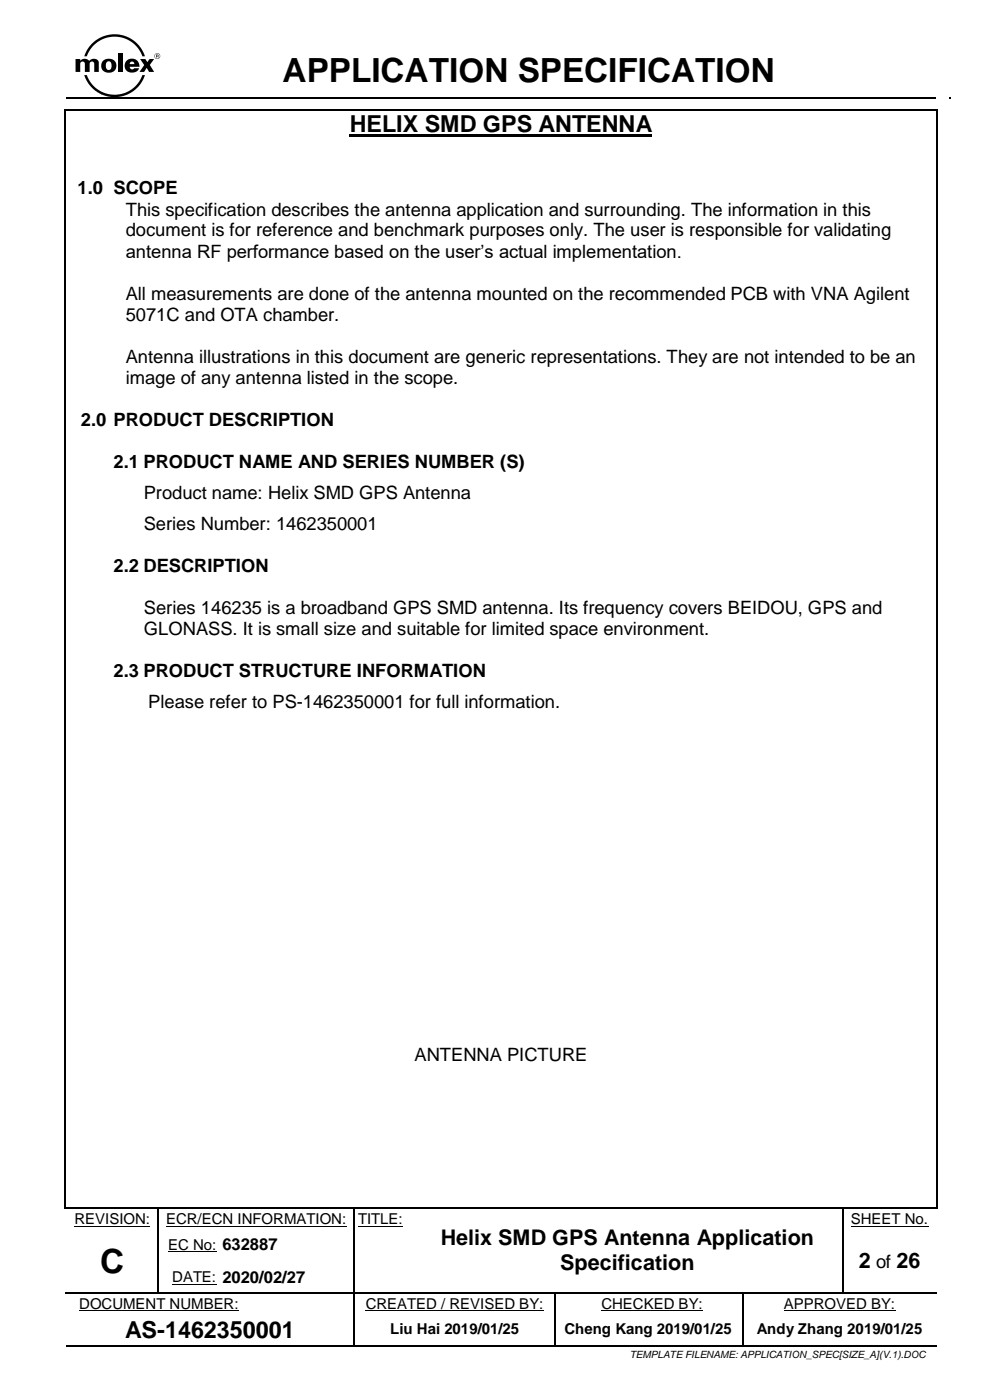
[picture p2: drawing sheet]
<svg xmlns="http://www.w3.org/2000/svg" width="210mm" height="297mm" viewBox="0 0 210 297" stroke-linecap="round" stroke-linejoin="round" font-family="sans-serif">
<defs><g id="words">
<g font-size="7.1">
<text x="60" y="17.4">APPLICATION SPECIFICATION</text>
<text x="21.3" y="270">C</text>
</g>
<g font-size="5">
<text x="74.2" y="28">HELIX SMD GPS ANTENNA</text>
<text x="26.6" y="283.8">AS-1462350001</text>
</g>
<g font-size="4.6">
<text x="93.5" y="264.1">Helix SMD GPS Antenna Application</text>
<text x="118.9" y="269.4">Specification</text>
<text x="182.2" y="269.1">2</text>
<text x="190.2" y="269.1">26</text>
</g>
<g font-size="3.9">
<text x="16.5" y="41.2">1.0 SCOPE</text>
<text x="26.7" y="45.7">This specification describes the antenna application and surrounding. The information in this</text>
<text x="26.7" y="50.2">document is for reference and benchmark purposes only. The user is responsible for validating</text>
<text x="26.7" y="54.7">antenna RF performance based on the user’s actual implementation.</text>
<text x="26.7" y="63.6">All measurements are done of the antenna mounted on the recommended PCB with VNA Agilent</text>
<text x="26.7" y="68">5071C and OTA chamber.</text>
<text x="26.7" y="77">Antenna illustrations in this document are generic representations. They are not intended to be an</text>
<text x="26.7" y="81.4">image of any antenna listed in the scope.</text>
<text x="17.1" y="90.3">2.0 PRODUCT DESCRIPTION</text>
<text x="24.1" y="99.2">2.1 PRODUCT NAME AND SERIES NUMBER (S)</text>
<text x="30.5" y="105.9">Product name: Helix SMD GPS Antenna</text>
<text x="30.5" y="112.5">Series Number: 1462350001</text>
<text x="24.1" y="121.3">2.2 DESCRIPTION</text>
<text x="30.5" y="130.3">Series 146235 is a broadband GPS SMD antenna. Its frequency covers BEIDOU, GPS and</text>
<text x="30.5" y="134.8">GLONASS. It is small size and suitable for limited space environment.</text>
<text x="24.1" y="143.7">2.3 PRODUCT STRUCTURE INFORMATION</text>
<text x="31.5" y="150.3">Please refer to PS-1462350001 for full information.</text>
<text x="87.9" y="225.2">ANTENNA PICTURE</text>
<text x="185.8" y="269.1">of</text>
</g>
<g font-size="3.2">
<text x="15.8" y="259.7">REVISION:</text>
<text x="35.2" y="259.7">ECR/ECN INFORMATION:</text>
<text x="76" y="259.7">TITLE:</text>
<text x="180.5" y="259.7">SHEET No.</text>
<text x="35.7" y="265.2">EC No: 632887</text>
<text x="36.5" y="272.1">DATE: 2020/02/27</text>
<text x="16.8" y="277.7">DOCUMENT NUMBER:</text>
<text x="77.6" y="277.7">CREATED / REVISED BY:</text>
<text x="127.6" y="277.7">CHECKED BY:</text>
<text x="166.3" y="277.7">APPROVED BY:</text>
<text x="82.8" y="283">Liu Hai 2019/01/25</text>
<text x="119.7" y="283">Cheng Kang 2019/01/25</text>
<text x="160.5" y="283">Andy Zhang 2019/01/25</text>
</g>
<text font-size="2.1" x="133.6" y="288.2">TEMPLATE FILENAME: APPLICATION_SPEC[SIZE_A](V.1).DOC</text>
</g></defs>
<g fill="#000">
<path d="M16 12.5h1v.4l.1-.1a1.27 1.27 0 0 1 1.8 .1 1.16 1.16 0 0 1 2.1 .3v2.1h-1v-1.8a.49 .49 0 0 0-.5-.4 .49 .49 0 0 0-.5 .4v1.8h-1v-1.8a.49 .49 0 0 0-.5-.4 .49 .49 0 0 0-.5 .4v1.8h-1z" fill-rule="evenodd"/>
<path d="M22.7 13.1h.1a.74 .74 0 0 1 .8 .2 .74 .74 0 0 1 .1 .8 .61 .61 0 0 1-.6 .8 .61 .61 0 0 1-.6-.8v-.5zM21.8 13a1.58 1.58 0 0 0 1 2.4 1.58 1.58 0 0 0 1.9-1.8 1.7 1.7 0 0 0-2.9-.6z" fill-rule="evenodd"/>
<path d="M19.5 9.3a6.8 6.8 0 0 1 11.3 2.6h-.6a6.2 6.2 0 0 0-5.9-4.1 6.2 6.2 0 0 0-5.9 4.1h-.5l.6-1.4z" fill-rule="evenodd"/>
<path d="M25 11.3h1v4h-1z" fill-rule="evenodd"/>
<path d="M26.8 13a1.57 1.57 0 0 0 .5 2.3 1.57 1.57 0 0 0 2.2-.8h-1a.51 .51 0 0 1-.6 .2 .51 .51 0 0 1-.4-.5h2.1a1.61 1.61 0 0 0-1-1.6 1.61 1.61 0 0 0-1.8 .4zM27.7 13.2l.3-.1a.49 .49 0 0 1 .5 .5h-1z" fill-rule="evenodd"/>
<path d="M17.9 15.9h.5a6.2 6.2 0 0 0 5.9 4.2 6.2 6.2 0 0 0 5.9-4.2h.6a6.8 6.8 0 0 1-6.5 4.7 6.8 6.8 0 0 1-6.4-4.7z" fill-rule="evenodd"/>
<path d="M29.7 12.5h1.1l.5 .7 .4-.7h1l-.9 1.3 .9 1.5h-1.1l-.5-.9-.5 .9h-1l1-1.5z" fill-rule="evenodd"/>
<path d="M32.7 11.9a.65 .65 0 0 1 1.3 0 .65 .65 0 0 1-1.3 0zM32.8 11.9a.55 .55 0 0 0 1.1 0 .55 .55 0 0 0-1.1 0z" fill-rule="evenodd"/>
<path d="M33.2 11.7l.3 .1-.3 .1zM33.1 11.6v.6h.1v-.2l.5 .2-.1-.6z" fill-rule="evenodd"/>
<path d="M13.6 23.1h.4v.4h-.4z" fill-rule="evenodd"/>
<path d="M13.6 23.1h.4v.4h-.4z" fill-rule="evenodd"/>
<path d="M14 20.7h.3v.3h-.3z" fill-rule="evenodd"/>
<path d="M14 20.7h.3v.3h-.3z" fill-rule="evenodd"/>
<path d="M74.2 28.5h64.2v.5h-64.2z" fill-rule="evenodd"/>
<path d="M198.6 23.1h.4v.4h-.4z" fill-rule="evenodd"/>
<path d="M198.6 23.1h.4v.4h-.4z" fill-rule="evenodd"/>
<path d="M201.4 20.7h.3v.3h-.3z" fill-rule="evenodd"/>
<path d="M201.4 20.7h.3v.3h-.3z" fill-rule="evenodd"/>
<path d="M13.6 256.1h.4v.3h-.4z" fill-rule="evenodd"/>
<path d="M13.6 256.1h.4v.3h-.4z" fill-rule="evenodd"/>
<path d="M33.5 256.4h.2v.3h-.2z" fill-rule="evenodd"/>
<path d="M33.5 256.1h.3v.3h-.3z" fill-rule="evenodd"/>
<path d="M75 256.4h.3v.3h-.3z" fill-rule="evenodd"/>
<path d="M75 256.1h.4v.3h-.4z" fill-rule="evenodd"/>
<path d="M87.4 256.1h.3v.3h-.3z" fill-rule="evenodd"/>
<path d="M178.8 256.4h.2v.3h-.2z" fill-rule="evenodd"/>
<path d="M178.8 256.1h.3v.3h-.3z" fill-rule="evenodd"/>
<path d="M198.5 256.1h.3v.3h-.3z" fill-rule="evenodd"/>
<path d="M198.6 256.1h.4v.3h-.4z" fill-rule="evenodd"/>
<path d="M198.6 256.1h.4v.3h-.4z" fill-rule="evenodd"/>
<path d="M33.5 260.4h.2v.9h-.2z" fill-rule="evenodd"/>
<path d="M33.5 267.3h.2v.9h-.2z" fill-rule="evenodd"/>
<path d="M33.5 274.2h.2v.2h-.2z" fill-rule="evenodd"/>
<path d="M45.9 274.2h.3v.2h-.3z" fill-rule="evenodd"/>
<path d="M75 278.5h.3v.8h-.3z" fill-rule="evenodd"/>
<path d="M75 260.4h.3v.9h-.3z" fill-rule="evenodd"/>
<path d="M75 267.3h.3v.9h-.3z" fill-rule="evenodd"/>
<path d="M75 274.2h.3v.5h-.3z" fill-rule="evenodd"/>
<path d="M87.4 274.2h.2v.2h-.2z" fill-rule="evenodd"/>
<path d="M117.6 278.5h.4v.8h-.4z" fill-rule="evenodd"/>
<path d="M117.7 274.4h.2v.3h-.2z" fill-rule="evenodd"/>
<path d="M117.7 274.2h.2v.2h-.2z" fill-rule="evenodd"/>
<path d="M157.5 274.4h.3v.3h-.3z" fill-rule="evenodd"/>
<path d="M157.5 274.2h.3v.2h-.3z" fill-rule="evenodd"/>
<path d="M157.5 278.5h.3v.8h-.3z" fill-rule="evenodd"/>
<path d="M178.8 260.4h.2v.9h-.2z" fill-rule="evenodd"/>
<path d="M178.8 267.3h.2v.9h-.2z" fill-rule="evenodd"/>
<path d="M178.8 274.2h.2v.2h-.2z" fill-rule="evenodd"/>
<path d="M75 285.4h.3v.3h-.3z" fill-rule="evenodd"/>
<path d="M117.6 285.4h.4v.3h-.4z" fill-rule="evenodd"/>
<path d="M157.5 285.4h.4v.3h-.4z" fill-rule="evenodd"/>
<path d="M198.5 285.4h.3v.3h-.3z" fill-rule="evenodd"/>
</g>
<path d="M13.8 23.5v232.6M14 23.3h184.6M14.3 20.9h184.3M198.8 23.5v232.6M14 256.2h184.6M75.2 279.3v6.1M117.8 279.3v6.1M14 285.5h61M75.3 285.5h42.3M118 285.5h39.5M157.9 285.5h40.6" fill="none" stroke="#000" stroke-width=".34"/>
<path d="M15.8 260.1h16M16.8 278.1h33.9M35.2 260.1h38.3M35.7 265.6h10.2M36.5 272.5h9.4M76 260.1h9.5M77.6 278.1h37.7M127.6 278.1h21.5M166.3 278.1h23.6M180.5 260.1h16.4" fill="none" stroke="#000" stroke-width=".21"/>
<g fill="none" stroke="#000" stroke-width=".25">
<path d="M33.6 256.7v3.7M75.2 256.7v3.7M178.9 256.7v3.7M14 274.3h19.5M33.6 261.3v6M33.6 268.2v6M33.7 274.3h12.2M46.2 274.3h28.8M75.2 261.3v6M75.2 268.2v6M75.2 274.7v3.8M75.3 274.3h12.1"/>
<path d="M87.6 274.3h30.1M117.8 274.7v3.8M117.9 274.3h39.6M157.6 274.7v3.8M157.6 279.3v6.1M157.8 274.3h21M178.9 261.3v6M178.9 268.2v6M179 274.3h19.6"/>
</g>
<use href="#words"/>
</svg>
